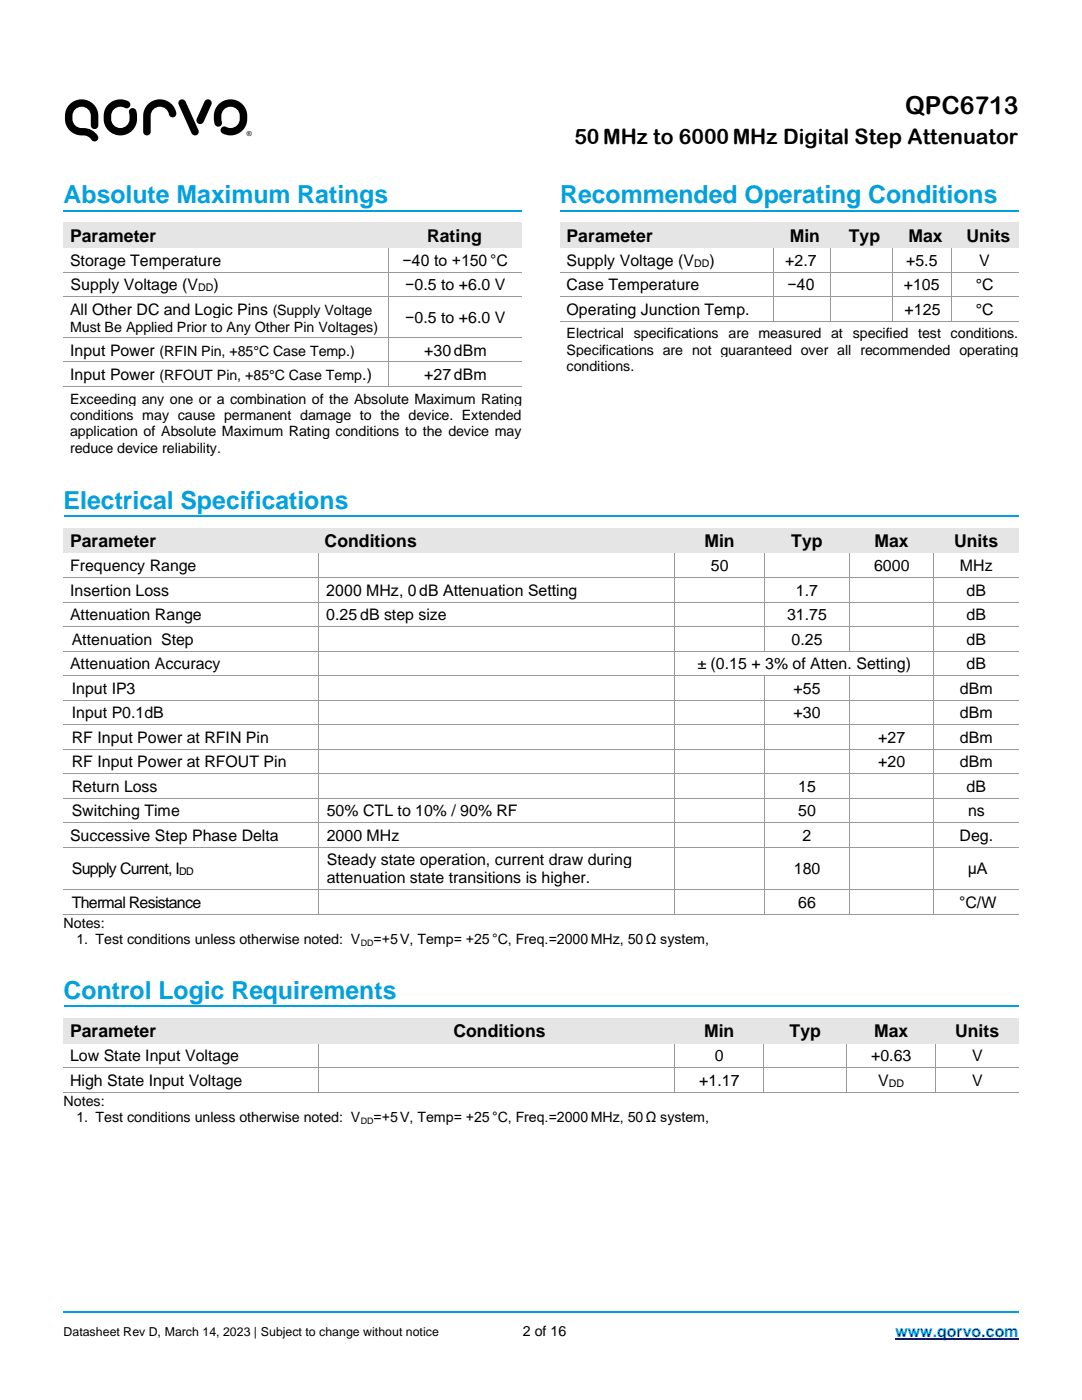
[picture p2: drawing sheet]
<svg xmlns="http://www.w3.org/2000/svg" width="216mm" height="279mm" viewBox="0 0 216 279" stroke-linecap="round" stroke-linejoin="round" font-family="sans-serif">
<defs><g id="words">
<text font-size="5" x="180.6" y="22.7">QPC6713</text>
<g font-size="5" fill="#00a1df">
<text x="12.7" y="40.5">Absolute Maximum Ratings</text>
<text x="111.8" y="40.5">Recommended Operating Conditions</text>
<text x="12.7" y="101.5">Electrical Specifications</text>
<text x="12.7" y="199.3">Control Logic Requirements</text>
</g>
<text font-size="4.2" x="114.6" y="28.8">50MHz to 6000MHz Digital Step Attenuator</text>
<g font-size="3.5">
<text x="14" y="48.3">Parameter</text>
<text x="85.2" y="48.3">Rating</text>
<text x="113.1" y="48.3">Parameter</text>
<text x="157.6" y="48.3">Min</text>
<text x="169.4" y="48.3">Typ</text>
<text x="181.3" y="48.3">Max</text>
<text x="192.8" y="48.3">Units</text>
<text x="14" y="109.2">Parameter</text>
<text x="64.8" y="109.2">Conditions</text>
<text x="140.6" y="109.2">Min</text>
<text x="157.9" y="109.2">Typ</text>
<text x="174.5" y="109.2">Max</text>
<text x="190.4" y="109.2">Units</text>
<text x="14" y="207">Parameter</text>
<text x="90.5" y="207">Conditions</text>
<text x="140.5" y="207">Min</text>
<text x="157.5" y="207">Typ</text>
<text x="174.4" y="207">Max</text>
<text x="190.6" y="207">Units</text>
</g>
<g font-size="3.2">
<text x="14" y="53.1">Storage Temperature</text>
<text x="80.3" y="53.1">−40 to +150 °C</text>
<text x="113.1" y="53.1">Supply Voltage (V</text>
<text x="141.5" y="53.1">)</text>
<text x="156.7" y="53.1">+2.7</text>
<text x="180.8" y="53.1">+5.5</text>
<text x="195.4" y="53.1">V</text>
<text x="14.1" y="57.9">Supply Voltage (V</text>
<text x="42.6" y="57.9">)</text>
<text x="80.9" y="57.9">−0.5 to +6.0 V</text>
<text x="113.1" y="57.9">Case Temperature</text>
<text x="157.2" y="57.9">−40</text>
<text x="180.3" y="57.9">+105</text>
<text x="194.7" y="57.9">°C</text>
<text x="14" y="62.8">All Other DC and Logic Pins (Supply Voltage</text>
<text x="80.9" y="64.4">−0.5 to +6.0 V</text>
<text x="113.1" y="62.8">Operating Junction Temp.</text>
<text x="180.5" y="62.8">+125</text>
<text x="194.7" y="62.8">°C</text>
<text x="14" y="71">Input Power (RFIN Pin, +85°C Case Temp.)</text>
<text x="84.6" y="71">+30 dBm</text>
<text x="14" y="75.8">Input Power (RFOUT Pin, +85°C Case Temp.)</text>
<text x="84.6" y="75.8">+27 dBm</text>
<text x="14" y="114">Frequency Range</text>
<text x="14" y="118.9">Insertion Loss</text>
<text x="65.1" y="118.9">2000 MHz, 0 dB Attenuation Setting</text>
<text x="141.8" y="114">50</text>
<text x="158.8" y="118.9">1.7</text>
<text x="174.4" y="114">6000</text>
<text x="191.6" y="114">MHz</text>
<text x="192.9" y="118.9">dB</text>
<text x="14" y="123.8">Attenuation Range</text>
<text x="65.1" y="123.8">0.25dB step size</text>
<text x="157" y="123.8">31.75</text>
<text x="192.9" y="123.8">dB</text>
<text x="14.3" y="128.7">Attenuation Step</text>
<text x="157.9" y="128.7">0.25</text>
<text x="192.9" y="128.7">dB</text>
<text x="14" y="133.6">Attenuation Accuracy</text>
<text x="139.2" y="133.6">± (0.15 + 3% of Atten. Setting)</text>
<text x="192.9" y="133.6">dB</text>
<text x="14.3" y="138.4">Input IP3</text>
<text x="14.3" y="143.3">Input P0.1dB</text>
<text x="158.4" y="138.4">+55</text>
<text x="158.4" y="143.3">+30</text>
<text x="191.6" y="138.4">dBm</text>
<text x="191.6" y="143.3">dBm</text>
<text x="14.3" y="148.2">RF Input Power at RFIN Pin</text>
<text x="175.3" y="148.2">+27</text>
<text x="191.6" y="148.2">dBm</text>
<text x="14.3" y="153.1">RF Input Power at RFOUT Pin</text>
<text x="175.3" y="153.1">+20</text>
<text x="191.6" y="153.1">dBm</text>
<text x="14.3" y="158">Return Loss</text>
<text x="159.3" y="158">15</text>
<text x="192.9" y="158">dB</text>
<text x="14" y="167.8">Successive Step Phase Delta</text>
<text x="14.3" y="162.9">Switching Time</text>
<text x="65.2" y="162.9">50% CTL to 10% / 90% RF</text>
<text x="65.2" y="167.8">2000 MHz</text>
<text x="159.3" y="162.9">50</text>
<text x="160.1" y="167.8">2</text>
<text x="191.5" y="167.8">Deg.</text>
<text x="193.2" y="162.9">ns</text>
<text x="65.2" y="172.7">Steady state operation, current draw during</text>
<text x="14.3" y="174.5">Supply Current, I</text>
<text x="65.2" y="176.3">attenuation state transitions is higher.</text>
<text x="158.4" y="174.5">180</text>
<text x="192.6" y="174.5">μA</text>
<text x="14.3" y="181.2">Thermal Resistance</text>
<text x="159.3" y="181.2">66</text>
<text x="190.8" y="181.2">°C/W</text>
<text x="14" y="211.8">Low State Input Voltage</text>
<text x="142.6" y="211.8">0</text>
<text x="173.8" y="211.8">+0.63</text>
<text x="194" y="211.8">V</text>
<text x="14" y="216.7">High State Input Voltage</text>
<text x="139.5" y="216.7">+1.17</text>
<text x="175.3" y="216.7">V</text>
<text x="194" y="216.7">V</text>
</g>
<text font-size="3.2" fill="#00f" x="178.7" y="266.8">www.qorvo.com</text>
<g font-size="2.8">
<text x="14" y="66.2">Must Be Applied Prior to Any Other Pin Voltages)</text>
<text x="113.1" y="67.5">Electrical specifications are measured at specified test conditions.</text>
<text x="113.1" y="70.8">Specifications are not guaranteed over all recommended operating</text>
<text x="113.1" y="74">conditions.</text>
<text x="14" y="80.6">Exceeding any one or a combination of the Absolute Maximum Rating</text>
<text x="14" y="83.8">conditions may cause permanent damage to the device. Extended</text>
<text x="14" y="87.1">application of Absolute Maximum Rating conditions to the device may</text>
<text x="14" y="90.3">reduce device reliability.</text>
<text x="12.7" y="185.2">Notes:</text>
<text x="15.2" y="188.5">1. Test conditions unless otherwise noted: V</text>
<text x="74.5" y="188.5">=+5 V, Temp= +25 °C, Freq.=2000 MHz, 50 Ω system,</text>
<text x="12.7" y="220.7">Notes:</text>
<text x="15.2" y="224">1. Test conditions unless otherwise noted: V</text>
<text x="74.5" y="224">=+5 V, Temp= +25 °C, Freq.=2000 MHz, 50 Ω system,</text>
<text x="104.3" y="266.7">2 of 16</text>
</g>
<text font-size="2.5" x="12.7" y="266.6">Datasheet Rev D, March 14, 2023 | Subject to change without notice</text>
<g font-size="2.1">
<text x="138.5" y="53.2">DD</text>
<text x="39.5" y="58.1">DD</text>
<text x="35.8" y="174.6">DD</text>
<text x="177.4" y="216.9">DD</text>
</g>
<g font-size="1.8">
<text x="72" y="188.8">DD</text>
<text x="72" y="224.3">DD</text>
</g>
<text font-size="1.4" x="49.3" y="27.2">®</text>
</g></defs>
<path d="M178.7 267.3h24.5" fill="none" stroke="#00f" stroke-width=".34"/>
<path d="M12.7 261.8h85.9" fill="none" stroke="#009ee1" stroke-width=".34"/>
<path d="M98.6 261.7h.3v.3h-.3z" fill-rule="evenodd" fill="#009ee1"/>
<path d="M98.9 261.8h19.8" fill="none" stroke="#009ee1" stroke-width=".34"/>
<path d="M118.7 261.7h.4v.3h-.4z" fill-rule="evenodd" fill="#009ee1"/>
<path d="M119.1 261.8h84.1" fill="none" stroke="#009ee1" stroke-width=".34"/>
<path d="M43.7 20.8a3.9 3.9 0 0 0-.7 4.2 .81 .81 0 0 0 1.1 0 .81 .81 0 0 0 .1-1.1 1.95 1.95 0 0 1 .5-2.1 1.95 1.95 0 0 1 2.2-.3 2.15 2.15 0 0 1 1 2.5 2.15 2.15 0 0 1-2.2 1.5h-.3a.8 .8 0 0 0-1.3 .2 .8 .8 0 0 0 .7 1.1 3.4 3.4 0 0 0 4.5-3.7 3.3 3.3 0 0 0-2-3 3.3 3.3 0 0 0-3.6 .7zM13.9 20.8a3.7 3.7 0 0 0-.8 3.9 3.7 3.7 0 0 0 3.2 2.3l.7 .1a2.11 2.11 0 0 1 1.4 1 .74 .74 0 0 0 1-.1 .74 .74 0 0 0 .1-.9 3.4 3.4 0 0 0-3.2-1.5 2.18 2.18 0 0 1-1.9-1.7 2.18 2.18 0 0 1 1-2.4 1.92 1.92 0 0 1 2.1 .2 1.92 1.92 0 0 1 .6 2.1v1a.77 .77 0 0 0 .8 1 .77 .77 0 0 0 .7-1v-.5a3.9 3.9 0 0 0-2-4.2 3.4 3.4 0 0 0-3.7 .7zM29.5 20.8a3.7 3.7 0 0 0-.9 3.1v2.2a.77 .77 0 0 0 .7 .9 .77 .77 0 0 0 .8-.9v-2.2a1.99 1.99 0 0 1 2.3-2.5 1.97 1.97 0 0 1 1.4 1.7 .75 .75 0 0 0 .9 .3 .75 .75 0 0 0 .5-.9 3.3 3.3 0 0 0-5.7-1.7zM41 20l-1.3 2.8a1.57 1.57 0 0 0-.3 1.7 .76 .76 0 0 0 1.2-.2l1.6-3.4a.75 .75 0 0 0-.3-.9 .75 .75 0 0 0-.9 0zM35.8 20.1l-.2 .5 .1 .3 2.5 5.7a.77 .77 0 0 0 1.1 .3 .77 .77 0 0 0 .2-1.2l-2.1-4.5a1.59 1.59 0 0 0-1.1-1.4zM21.7 20.8a3 3 0 0 1 4.3-.2 .8 .8 0 0 1-.4 .9 .8 .8 0 0 1-1-.1 1.91 1.91 0 0 0-2.4 2.4 1.88 1.88 0 0 0 2.2 1.7 1.88 1.88 0 0 0 1.4-2.4 1.21 1.21 0 0 1 .4-1.5 1.13 1.13 0 0 1 1.1 1.5 3.4 3.4 0 0 1-3.3 3.9 3.4 3.4 0 0 1-3.3-3.9 3.2 3.2 0 0 1 1-2.3z" fill-rule="evenodd" fill="#000"/>
<g fill="#fff">
<path d="M111.8 35.6h91.4v6.3h-91.4z" fill-rule="evenodd"/>
<path d="M111.8 35.9h91.4v5.7h-91.4z" fill-rule="evenodd"/>
<path d="M111.8 42.3h91.4v2.2h-91.4z" fill-rule="evenodd"/>
<path d="M111.8 42.3h91.4v2.2h-91.4z" fill-rule="evenodd"/>
</g>
<path d="M111.8 42.1h91.4" fill="none" stroke="#00a1df" stroke-width=".34"/>
<g fill="#e5e5e5">
<path d="M111.8 44.5h42.6v5h-42.6z" fill-rule="evenodd"/>
<path d="M111.8 45h42.6v4h-42.6z" fill-rule="evenodd"/>
<path d="M154.4 44.5h11.2v5h-11.2z" fill-rule="evenodd"/>
<path d="M154.4 45h11.2v4h-11.2z" fill-rule="evenodd"/>
<path d="M165.6 44.5h12.5v5h-12.5z" fill-rule="evenodd"/>
<path d="M165.6 45h12.5v4h-12.5z" fill-rule="evenodd"/>
<path d="M178.2 44.5h11.7v5h-11.7z" fill-rule="evenodd"/>
<path d="M178.2 45h11.7v4h-11.7z" fill-rule="evenodd"/>
<path d="M189.9 44.5h13.3v5h-13.3z" fill-rule="evenodd"/>
<path d="M189.9 45h13.3v4h-13.3z" fill-rule="evenodd"/>
</g>
<g fill="#fff">
<path d="M111.8 49.5h42.5v4.7h-42.5z" fill-rule="evenodd"/>
<path d="M111.8 49.5h42.5v4.7h-42.5z" fill-rule="evenodd"/>
<path d="M154.5 49.5h11.1v4.7h-11.1z" fill-rule="evenodd"/>
<path d="M154.5 49.5h11.1v4.7h-11.1z" fill-rule="evenodd"/>
<path d="M165.7 49.5h12.3v4.7h-12.3z" fill-rule="evenodd"/>
<path d="M165.7 49.5h12.3v4.7h-12.3z" fill-rule="evenodd"/>
<path d="M178.3 49.5h11.6v4.7h-11.6z" fill-rule="evenodd"/>
<path d="M178.3 49.5h11.6v4.7h-11.6z" fill-rule="evenodd"/>
<path d="M190 49.5h13.2v4.7h-13.2z" fill-rule="evenodd"/>
<path d="M190 49.5h13.2v4.7h-13.2z" fill-rule="evenodd"/>
</g>
<path d="M154.4 49.5v4.7M165.6 49.5v4.7M178.2 49.5v4.7M189.9 49.5v4.7" fill="none" stroke="#999" stroke-width=".2"/>
<g fill="#fff">
<path d="M111.8 54.4h42.5v4.7h-42.5z" fill-rule="evenodd"/>
<path d="M111.8 54.4h42.5v4.7h-42.5z" fill-rule="evenodd"/>
<path d="M154.5 54.4h11.1v4.7h-11.1z" fill-rule="evenodd"/>
<path d="M154.5 54.4h11.1v4.7h-11.1z" fill-rule="evenodd"/>
<path d="M165.7 54.4h12.3v4.7h-12.3z" fill-rule="evenodd"/>
<path d="M165.7 54.4h12.3v4.7h-12.3z" fill-rule="evenodd"/>
<path d="M178.3 54.4h11.6v4.7h-11.6z" fill-rule="evenodd"/>
<path d="M178.3 54.4h11.6v4.7h-11.6z" fill-rule="evenodd"/>
<path d="M190 54.4h13.2v4.7h-13.2z" fill-rule="evenodd"/>
<path d="M190 54.4h13.2v4.7h-13.2z" fill-rule="evenodd"/>
</g>
<path d="M111.8 54.3h42.5" fill="none" stroke="#999" stroke-width=".2"/>
<path d="M154.3 54.2h.2v.2h-.2z" fill-rule="evenodd" fill="#999"/>
<path d="M154.5 54.3h11.1" fill="none" stroke="#999" stroke-width=".2"/>
<path d="M165.6 54.2h.1v.2h-.1z" fill-rule="evenodd" fill="#999"/>
<path d="M165.7 54.3h12.4" fill="none" stroke="#999" stroke-width=".2"/>
<path d="M178.1 54.2h.2v.2h-.2z" fill-rule="evenodd" fill="#999"/>
<path d="M178.3 54.3h11.6" fill="none" stroke="#999" stroke-width=".2"/>
<path d="M189.9 54.2h.1v.2h-.1z" fill-rule="evenodd" fill="#999"/>
<path d="M154.4 54.4v4.7M165.6 54.4v4.7M178.2 54.4v4.7M189.9 54.4v4.7M190 54.3h13.2" fill="none" stroke="#999" stroke-width=".2"/>
<g fill="#fff">
<path d="M111.8 59.3h42.5v4.7h-42.5z" fill-rule="evenodd"/>
<path d="M111.8 59.3h42.5v4.7h-42.5z" fill-rule="evenodd"/>
<path d="M154.5 59.3h11.1v4.7h-11.1z" fill-rule="evenodd"/>
<path d="M154.5 59.3h11.1v4.7h-11.1z" fill-rule="evenodd"/>
<path d="M165.7 59.3h12.3v4.7h-12.3z" fill-rule="evenodd"/>
<path d="M165.7 59.3h12.3v4.7h-12.3z" fill-rule="evenodd"/>
<path d="M178.3 59.3h11.6v4.7h-11.6z" fill-rule="evenodd"/>
<path d="M178.3 59.3h11.6v4.7h-11.6z" fill-rule="evenodd"/>
<path d="M190 59.3h13.2v4.7h-13.2z" fill-rule="evenodd"/>
<path d="M190 59.3h13.2v4.7h-13.2z" fill-rule="evenodd"/>
</g>
<path d="M111.8 59.2h42.5" fill="none" stroke="#999" stroke-width=".2"/>
<path d="M154.3 59.1h.2v.2h-.2z" fill-rule="evenodd" fill="#999"/>
<path d="M154.5 59.2h11.1" fill="none" stroke="#999" stroke-width=".2"/>
<path d="M165.6 59.1h.1v.2h-.1z" fill-rule="evenodd" fill="#999"/>
<path d="M165.7 59.2h12.4" fill="none" stroke="#999" stroke-width=".2"/>
<path d="M178.1 59.1h.2v.2h-.2z" fill-rule="evenodd" fill="#999"/>
<path d="M178.3 59.2h11.6" fill="none" stroke="#999" stroke-width=".2"/>
<path d="M189.9 59.1h.1v.2h-.1z" fill-rule="evenodd" fill="#999"/>
<path d="M154.4 59.3v4.7M165.6 59.3v4.7M178.2 59.3v4.7M189.9 59.3v4.7M190 59.2h13.2" fill="none" stroke="#999" stroke-width=".2"/>
<g fill="#fff">
<path d="M111.8 64.2h91.4v10.4h-91.4z" fill-rule="evenodd"/>
<path d="M111.8 64.2h91.4v4h-91.4z" fill-rule="evenodd"/>
<path d="M111.8 68.2h91.4v3.2h-91.4z" fill-rule="evenodd"/>
<path d="M111.8 71.4h91.4v3.2h-91.4z" fill-rule="evenodd"/>
</g>
<path d="M111.8 64.1h42.5" fill="none" stroke="#999" stroke-width=".2"/>
<path d="M154.3 64h.2v.2h-.2z" fill-rule="evenodd" fill="#999"/>
<path d="M154.5 64.1h11.1" fill="none" stroke="#999" stroke-width=".2"/>
<path d="M165.6 64h.1v.2h-.1z" fill-rule="evenodd" fill="#999"/>
<path d="M165.7 64.1h12.4" fill="none" stroke="#999" stroke-width=".2"/>
<path d="M178.1 64h.2v.2h-.2z" fill-rule="evenodd" fill="#999"/>
<path d="M178.3 64.1h11.6" fill="none" stroke="#999" stroke-width=".2"/>
<path d="M189.9 64h.1v.2h-.1z" fill-rule="evenodd" fill="#999"/>
<path d="M190 64.1h13.2" fill="none" stroke="#999" stroke-width=".2"/>
<g fill="#fff">
<path d="M12.7 35.6h91.5v6.3h-91.5z" fill-rule="evenodd"/>
<path d="M12.7 35.9h91.5v5.7h-91.5z" fill-rule="evenodd"/>
<path d="M12.7 42.3h91.5v2.2h-91.5z" fill-rule="evenodd"/>
<path d="M12.7 42.3h91.5v2.2h-91.5z" fill-rule="evenodd"/>
</g>
<path d="M12.7 42.1h91.5" fill="none" stroke="#00a1df" stroke-width=".34"/>
<g fill="#e5e5e5">
<path d="M12.7 44.5h64.8v5h-64.8z" fill-rule="evenodd"/>
<path d="M12.7 45h64.8v4h-64.8z" fill-rule="evenodd"/>
<path d="M77.5 44.5h26.7v5h-26.7z" fill-rule="evenodd"/>
<path d="M77.5 45h26.7v4h-26.7z" fill-rule="evenodd"/>
</g>
<g fill="#fff">
<path d="M12.7 49.5h64.7v4.7h-64.7z" fill-rule="evenodd"/>
<path d="M12.7 49.5h64.7v4.7h-64.7z" fill-rule="evenodd"/>
<path d="M77.6 49.5h26.6v4.7h-26.6z" fill-rule="evenodd"/>
<path d="M77.6 49.5h26.6v4.7h-26.6z" fill-rule="evenodd"/>
</g>
<path d="M77.5 49.5v4.7" fill="none" stroke="#999" stroke-width=".2"/>
<g fill="#fff">
<path d="M12.7 54.4h64.7v4.7h-64.7z" fill-rule="evenodd"/>
<path d="M12.7 54.4h64.7v4.7h-64.7z" fill-rule="evenodd"/>
<path d="M77.6 54.4h26.6v4.7h-26.6z" fill-rule="evenodd"/>
<path d="M77.6 54.4h26.6v4.7h-26.6z" fill-rule="evenodd"/>
</g>
<path d="M12.7 54.3h64.7" fill="none" stroke="#999" stroke-width=".2"/>
<path d="M77.4 54.2h.2v.2h-.2z" fill-rule="evenodd" fill="#999"/>
<path d="M77.5 54.4v4.7M77.6 54.3h26.6" fill="none" stroke="#999" stroke-width=".2"/>
<g fill="#fff">
<path d="M12.7 59.3h64.7v8h-64.7z" fill-rule="evenodd"/>
<path d="M12.7 59.3h64.7v4.2h-64.7z" fill-rule="evenodd"/>
<path d="M12.7 63.5h64.7v3.8h-64.7z" fill-rule="evenodd"/>
<path d="M77.6 59.3h26.6v8h-26.6z" fill-rule="evenodd"/>
<path d="M77.6 60.9h26.6v4.7h-26.6z" fill-rule="evenodd"/>
</g>
<path d="M12.7 59.2h64.7" fill="none" stroke="#999" stroke-width=".2"/>
<path d="M77.4 59.1h.2v.2h-.2z" fill-rule="evenodd" fill="#999"/>
<path d="M77.5 59.3v8M77.6 59.2h26.6" fill="none" stroke="#999" stroke-width=".2"/>
<g fill="#fff">
<path d="M12.7 67.4h64.7v4.7h-64.7z" fill-rule="evenodd"/>
<path d="M12.7 67.4h64.7v4.7h-64.7z" fill-rule="evenodd"/>
<path d="M77.6 67.4h26.6v4.7h-26.6z" fill-rule="evenodd"/>
<path d="M77.6 67.4h26.6v4.7h-26.6z" fill-rule="evenodd"/>
</g>
<path d="M12.7 67.4h64.7" fill="none" stroke="#999" stroke-width=".2"/>
<path d="M77.4 67.3h.2v.1h-.2z" fill-rule="evenodd" fill="#999"/>
<path d="M77.5 67.4v4.7M77.6 67.4h26.6" fill="none" stroke="#999" stroke-width=".2"/>
<g fill="#fff">
<path d="M12.7 72.3h64.7v4.8h-64.7z" fill-rule="evenodd"/>
<path d="M12.7 72.3h64.7v4.8h-64.7z" fill-rule="evenodd"/>
<path d="M77.6 72.3h26.6v4.8h-26.6z" fill-rule="evenodd"/>
<path d="M77.6 72.3h26.6v4.8h-26.6z" fill-rule="evenodd"/>
</g>
<path d="M12.7 72.2h64.7" fill="none" stroke="#999" stroke-width=".2"/>
<path d="M77.4 72.1h.2v.2h-.2z" fill-rule="evenodd" fill="#999"/>
<path d="M77.5 72.3v4.8M77.6 72.2h26.6" fill="none" stroke="#999" stroke-width=".2"/>
<g fill="#fff">
<path d="M12.7 77.2h91.5v13.7h-91.5z" fill-rule="evenodd"/>
<path d="M12.7 77.2h91.5v4h-91.5z" fill-rule="evenodd"/>
<path d="M12.7 81.2h91.5v3.2h-91.5z" fill-rule="evenodd"/>
<path d="M12.7 84.4h91.5v3.2h-91.5z" fill-rule="evenodd"/>
<path d="M12.7 87.6h91.5v3.3h-91.5z" fill-rule="evenodd"/>
</g>
<path d="M12.7 77.1h64.7" fill="none" stroke="#999" stroke-width=".2"/>
<path d="M77.4 77.1h.2v.1h-.2z" fill-rule="evenodd" fill="#999"/>
<path d="M77.6 77.1h26.6" fill="none" stroke="#999" stroke-width=".2"/>
<g fill="#fff">
<path d="M12.7 96.5h190.5v6.4h-190.5z" fill-rule="evenodd"/>
<path d="M12.7 96.9h190.5v5.6h-190.5z" fill-rule="evenodd"/>
<path d="M12.7 103.2h190.5v2.2h-190.5z" fill-rule="evenodd"/>
<path d="M12.7 103.2h190.5v2.2h-190.5z" fill-rule="evenodd"/>
</g>
<path d="M12.7 103.1h190.5" fill="none" stroke="#00a1df" stroke-width=".34"/>
<g fill="#e5e5e5">
<path d="M12.7 105.4h50.8v5.1h-50.8z" fill-rule="evenodd"/>
<path d="M12.7 105.9h50.8v4.1h-50.8z" fill-rule="evenodd"/>
<path d="M63.5 105.4h71.1v5.1h-71.1z" fill-rule="evenodd"/>
<path d="M63.5 105.9h71.1v4.1h-71.1z" fill-rule="evenodd"/>
<path d="M134.6 105.4h18v5.1h-18z" fill-rule="evenodd"/>
<path d="M134.6 105.9h18v4.1h-18z" fill-rule="evenodd"/>
<path d="M152.6 105.4h16.9v5.1h-16.9z" fill-rule="evenodd"/>
<path d="M152.6 105.9h16.9v4.1h-16.9z" fill-rule="evenodd"/>
<path d="M169.5 105.4h16.8v5.1h-16.8z" fill-rule="evenodd"/>
<path d="M169.5 105.9h16.8v4.1h-16.8z" fill-rule="evenodd"/>
<path d="M186.3 105.4h16.9v5.1h-16.9z" fill-rule="evenodd"/>
<path d="M186.3 105.9h16.9v4.1h-16.9z" fill-rule="evenodd"/>
</g>
<g fill="#fff">
<path d="M12.7 110.5h50.7v4.7h-50.7z" fill-rule="evenodd"/>
<path d="M12.7 110.5h50.7v4.7h-50.7z" fill-rule="evenodd"/>
<path d="M63.6 110.5h71v4.7h-71z" fill-rule="evenodd"/>
<path d="M63.6 110.5h71v4.7h-71z" fill-rule="evenodd"/>
<path d="M134.7 110.5h17.8v4.7h-17.8z" fill-rule="evenodd"/>
<path d="M134.7 110.5h17.8v4.7h-17.8z" fill-rule="evenodd"/>
<path d="M152.7 110.5h16.7v4.7h-16.7z" fill-rule="evenodd"/>
<path d="M152.7 110.5h16.7v4.7h-16.7z" fill-rule="evenodd"/>
<path d="M169.6 110.5h16.7v4.7h-16.7z" fill-rule="evenodd"/>
<path d="M169.6 110.5h16.7v4.7h-16.7z" fill-rule="evenodd"/>
<path d="M186.4 110.5h16.8v4.7h-16.8z" fill-rule="evenodd"/>
<path d="M186.4 110.5h16.8v4.7h-16.8z" fill-rule="evenodd"/>
</g>
<path d="M63.5 110.5v4.7M134.6 110.5v4.7M152.6 110.5v4.7M169.5 110.5v4.7M186.3 110.5v4.7" fill="none" stroke="#999" stroke-width=".2"/>
<g fill="#fff">
<path d="M12.7 115.4h50.7v4.7h-50.7z" fill-rule="evenodd"/>
<path d="M12.7 115.4h50.7v4.7h-50.7z" fill-rule="evenodd"/>
<path d="M63.6 115.4h71v4.7h-71z" fill-rule="evenodd"/>
<path d="M63.6 115.4h71v4.7h-71z" fill-rule="evenodd"/>
<path d="M134.7 115.4h17.8v4.7h-17.8z" fill-rule="evenodd"/>
<path d="M134.7 115.4h17.8v4.7h-17.8z" fill-rule="evenodd"/>
<path d="M152.7 115.4h16.7v4.7h-16.7z" fill-rule="evenodd"/>
<path d="M152.7 115.4h16.7v4.7h-16.7z" fill-rule="evenodd"/>
<path d="M169.6 115.4h16.7v4.7h-16.7z" fill-rule="evenodd"/>
<path d="M169.6 115.4h16.7v4.7h-16.7z" fill-rule="evenodd"/>
<path d="M186.4 115.4h16.8v4.7h-16.8z" fill-rule="evenodd"/>
<path d="M186.4 115.4h16.8v4.7h-16.8z" fill-rule="evenodd"/>
</g>
<path d="M12.7 115.3h50.7" fill="none" stroke="#999" stroke-width=".2"/>
<path d="M63.4 115.2h.2v.2h-.2z" fill-rule="evenodd" fill="#999"/>
<path d="M63.6 115.3h71" fill="none" stroke="#999" stroke-width=".2"/>
<path d="M134.6 115.2h.1v.2h-.1z" fill-rule="evenodd" fill="#999"/>
<path d="M134.7 115.3h17.8" fill="none" stroke="#999" stroke-width=".2"/>
<path d="M152.5 115.2h.2v.2h-.2z" fill-rule="evenodd" fill="#999"/>
<path d="M152.7 115.3h16.7" fill="none" stroke="#999" stroke-width=".2"/>
<path d="M169.4 115.2h.2v.2h-.2z" fill-rule="evenodd" fill="#999"/>
<path d="M169.6 115.3h16.7" fill="none" stroke="#999" stroke-width=".2"/>
<path d="M186.3 115.2h.1v.2h-.1z" fill-rule="evenodd" fill="#999"/>
<path d="M63.5 115.4v4.7M134.6 115.4v4.7M152.6 115.4v4.7M169.5 115.4v4.7M186.3 115.4v4.7M186.4 115.3h16.8" fill="none" stroke="#999" stroke-width=".2"/>
<g fill="#fff">
<path d="M12.7 120.3h50.7v4.7h-50.7z" fill-rule="evenodd"/>
<path d="M12.7 120.3h50.7v4.7h-50.7z" fill-rule="evenodd"/>
<path d="M63.6 120.3h71v4.7h-71z" fill-rule="evenodd"/>
<path d="M63.6 120.3h71v4.7h-71z" fill-rule="evenodd"/>
<path d="M134.7 120.3h17.8v4.7h-17.8z" fill-rule="evenodd"/>
<path d="M134.7 120.3h17.8v4.7h-17.8z" fill-rule="evenodd"/>
<path d="M152.7 120.3h16.7v4.7h-16.7z" fill-rule="evenodd"/>
<path d="M152.7 120.3h16.7v4.7h-16.7z" fill-rule="evenodd"/>
<path d="M169.6 120.3h16.7v4.7h-16.7z" fill-rule="evenodd"/>
<path d="M169.6 120.3h16.7v4.7h-16.7z" fill-rule="evenodd"/>
<path d="M186.4 120.3h16.8v4.7h-16.8z" fill-rule="evenodd"/>
<path d="M186.4 120.3h16.8v4.7h-16.8z" fill-rule="evenodd"/>
</g>
<path d="M12.7 120.2h50.7" fill="none" stroke="#999" stroke-width=".2"/>
<path d="M63.4 120.1h.2v.2h-.2z" fill-rule="evenodd" fill="#999"/>
<path d="M63.6 120.2h71" fill="none" stroke="#999" stroke-width=".2"/>
<path d="M134.6 120.1h.1v.2h-.1z" fill-rule="evenodd" fill="#999"/>
<path d="M134.7 120.2h17.8" fill="none" stroke="#999" stroke-width=".2"/>
<path d="M152.5 120.1h.2v.2h-.2z" fill-rule="evenodd" fill="#999"/>
<path d="M152.7 120.2h16.7" fill="none" stroke="#999" stroke-width=".2"/>
<path d="M169.4 120.1h.2v.2h-.2z" fill-rule="evenodd" fill="#999"/>
<path d="M169.6 120.2h16.7" fill="none" stroke="#999" stroke-width=".2"/>
<path d="M186.3 120.1h.1v.2h-.1z" fill-rule="evenodd" fill="#999"/>
<path d="M63.5 120.3v4.7M134.6 120.3v4.7M152.6 120.3v4.7M169.5 120.3v4.7M186.3 120.3v4.7M186.4 120.2h16.8" fill="none" stroke="#999" stroke-width=".2"/>
<g fill="#fff">
<path d="M12.7 125.2h50.7v4.7h-50.7z" fill-rule="evenodd"/>
<path d="M12.7 125.2h50.7v4.7h-50.7z" fill-rule="evenodd"/>
<path d="M63.6 125.2h71v4.7h-71z" fill-rule="evenodd"/>
<path d="M63.6 125.2h71v4.7h-71z" fill-rule="evenodd"/>
<path d="M134.7 125.2h17.8v4.7h-17.8z" fill-rule="evenodd"/>
<path d="M134.7 125.2h17.8v4.7h-17.8z" fill-rule="evenodd"/>
<path d="M152.7 125.2h16.7v4.7h-16.7z" fill-rule="evenodd"/>
<path d="M152.7 125.2h16.7v4.7h-16.7z" fill-rule="evenodd"/>
<path d="M169.6 125.2h16.7v4.7h-16.7z" fill-rule="evenodd"/>
<path d="M169.6 125.2h16.7v4.7h-16.7z" fill-rule="evenodd"/>
<path d="M186.4 125.2h16.8v4.7h-16.8z" fill-rule="evenodd"/>
<path d="M186.4 125.2h16.8v4.7h-16.8z" fill-rule="evenodd"/>
</g>
<path d="M12.7 125.1h50.7" fill="none" stroke="#999" stroke-width=".2"/>
<path d="M63.4 125h.2v.2h-.2z" fill-rule="evenodd" fill="#999"/>
<path d="M63.6 125.1h71" fill="none" stroke="#999" stroke-width=".2"/>
<path d="M134.6 125h.1v.2h-.1z" fill-rule="evenodd" fill="#999"/>
<path d="M134.7 125.1h17.8" fill="none" stroke="#999" stroke-width=".2"/>
<path d="M152.5 125h.2v.2h-.2z" fill-rule="evenodd" fill="#999"/>
<path d="M152.7 125.1h16.7" fill="none" stroke="#999" stroke-width=".2"/>
<path d="M169.4 125h.2v.2h-.2z" fill-rule="evenodd" fill="#999"/>
<path d="M169.6 125.1h16.7" fill="none" stroke="#999" stroke-width=".2"/>
<path d="M186.3 125h.1v.2h-.1z" fill-rule="evenodd" fill="#999"/>
<path d="M63.5 125.2v4.7M134.6 125.2v4.7M152.6 125.2v4.7M169.5 125.2v4.7M186.3 125.2v4.7M186.4 125.1h16.8" fill="none" stroke="#999" stroke-width=".2"/>
<g fill="#fff">
<path d="M12.7 130.1h50.7v4.7h-50.7z" fill-rule="evenodd"/>
<path d="M12.7 130.1h50.7v4.7h-50.7z" fill-rule="evenodd"/>
<path d="M63.6 130.1h71v4.7h-71z" fill-rule="evenodd"/>
<path d="M63.6 130.1h71v4.7h-71z" fill-rule="evenodd"/>
<path d="M134.7 130.1h51.6v4.7h-51.6z" fill-rule="evenodd"/>
<path d="M134.7 130.1h51.6v4.7h-51.6z" fill-rule="evenodd"/>
<path d="M186.4 130.1h16.8v4.7h-16.8z" fill-rule="evenodd"/>
<path d="M186.4 130.1h16.8v4.7h-16.8z" fill-rule="evenodd"/>
</g>
<path d="M12.7 129.9h50.7" fill="none" stroke="#999" stroke-width=".2"/>
<path d="M63.4 129.9h.2v.1h-.2z" fill-rule="evenodd" fill="#999"/>
<path d="M63.6 129.9h71" fill="none" stroke="#999" stroke-width=".2"/>
<path d="M134.6 129.9h.1v.1h-.1z" fill-rule="evenodd" fill="#999"/>
<path d="M134.7 129.9h17.8" fill="none" stroke="#999" stroke-width=".2"/>
<path d="M152.5 129.9h.2v.1h-.2z" fill-rule="evenodd" fill="#999"/>
<path d="M152.7 129.9h16.7" fill="none" stroke="#999" stroke-width=".2"/>
<path d="M169.4 129.9h.2v.1h-.2z" fill-rule="evenodd" fill="#999"/>
<path d="M169.6 129.9h16.7" fill="none" stroke="#999" stroke-width=".2"/>
<path d="M186.3 129.9h.1v.1h-.1z" fill-rule="evenodd" fill="#999"/>
<path d="M63.5 130v4.8M134.6 130v4.8M186.3 130v4.8M186.4 129.9h16.8" fill="none" stroke="#999" stroke-width=".2"/>
<g fill="#fff">
<path d="M12.7 134.9h50.7v4.7h-50.7z" fill-rule="evenodd"/>
<path d="M12.7 134.9h50.7v4.7h-50.7z" fill-rule="evenodd"/>
<path d="M63.6 134.9h71v4.7h-71z" fill-rule="evenodd"/>
<path d="M63.6 134.9h71v4.7h-71z" fill-rule="evenodd"/>
<path d="M134.7 134.9h17.8v4.7h-17.8z" fill-rule="evenodd"/>
<path d="M134.7 134.9h17.8v4.7h-17.8z" fill-rule="evenodd"/>
<path d="M152.7 134.9h16.7v4.7h-16.7z" fill-rule="evenodd"/>
<path d="M152.7 134.9h16.7v4.7h-16.7z" fill-rule="evenodd"/>
<path d="M169.6 134.9h16.7v4.7h-16.7z" fill-rule="evenodd"/>
<path d="M169.6 134.9h16.7v4.7h-16.7z" fill-rule="evenodd"/>
<path d="M186.4 134.9h16.8v4.7h-16.8z" fill-rule="evenodd"/>
<path d="M186.4 134.9h16.8v4.7h-16.8z" fill-rule="evenodd"/>
</g>
<path d="M12.7 134.8h50.7" fill="none" stroke="#999" stroke-width=".2"/>
<path d="M63.4 134.8h.2v.1h-.2z" fill-rule="evenodd" fill="#999"/>
<path d="M63.6 134.8h71" fill="none" stroke="#999" stroke-width=".2"/>
<path d="M134.6 134.8h.1v.1h-.1z" fill-rule="evenodd" fill="#999"/>
<path d="M134.7 134.8h17.8" fill="none" stroke="#999" stroke-width=".2"/>
<path d="M152.5 134.8h.2v.1h-.2z" fill-rule="evenodd" fill="#999"/>
<path d="M152.7 134.8h16.7" fill="none" stroke="#999" stroke-width=".2"/>
<path d="M169.4 134.8h.2v.1h-.2z" fill-rule="evenodd" fill="#999"/>
<path d="M169.6 134.8h16.7" fill="none" stroke="#999" stroke-width=".2"/>
<path d="M186.3 134.8h.1v.1h-.1z" fill-rule="evenodd" fill="#999"/>
<path d="M63.5 134.9v4.7M134.6 134.9v4.7M152.6 134.9v4.7M169.5 134.9v4.7M186.3 134.9v4.7M186.4 134.8h16.8" fill="none" stroke="#999" stroke-width=".2"/>
<g fill="#fff">
<path d="M12.7 139.8h50.7v4.7h-50.7z" fill-rule="evenodd"/>
<path d="M12.7 139.8h50.7v4.7h-50.7z" fill-rule="evenodd"/>
<path d="M63.6 139.8h71v4.7h-71z" fill-rule="evenodd"/>
<path d="M63.6 139.8h71v4.7h-71z" fill-rule="evenodd"/>
<path d="M134.7 139.8h17.8v4.7h-17.8z" fill-rule="evenodd"/>
<path d="M134.7 139.8h17.8v4.7h-17.8z" fill-rule="evenodd"/>
<path d="M152.7 139.8h16.7v4.7h-16.7z" fill-rule="evenodd"/>
<path d="M152.7 139.8h16.7v4.7h-16.7z" fill-rule="evenodd"/>
<path d="M169.6 139.8h16.7v4.7h-16.7z" fill-rule="evenodd"/>
<path d="M169.6 139.8h16.7v4.7h-16.7z" fill-rule="evenodd"/>
<path d="M186.4 139.8h16.8v4.7h-16.8z" fill-rule="evenodd"/>
<path d="M186.4 139.8h16.8v4.7h-16.8z" fill-rule="evenodd"/>
</g>
<path d="M12.7 139.7h50.7" fill="none" stroke="#999" stroke-width=".2"/>
<path d="M63.4 139.6h.2v.2h-.2z" fill-rule="evenodd" fill="#999"/>
<path d="M63.6 139.7h71" fill="none" stroke="#999" stroke-width=".2"/>
<path d="M134.6 139.6h.1v.2h-.1z" fill-rule="evenodd" fill="#999"/>
<path d="M134.7 139.7h17.8" fill="none" stroke="#999" stroke-width=".2"/>
<path d="M152.5 139.6h.2v.2h-.2z" fill-rule="evenodd" fill="#999"/>
<path d="M152.7 139.7h16.7" fill="none" stroke="#999" stroke-width=".2"/>
<path d="M169.4 139.6h.2v.2h-.2z" fill-rule="evenodd" fill="#999"/>
<path d="M169.6 139.7h16.7" fill="none" stroke="#999" stroke-width=".2"/>
<path d="M186.3 139.6h.1v.2h-.1z" fill-rule="evenodd" fill="#999"/>
<path d="M63.5 139.8v4.7M134.6 139.8v4.7M152.6 139.8v4.7M169.5 139.8v4.7M186.3 139.8v4.7M186.4 139.7h16.8" fill="none" stroke="#999" stroke-width=".2"/>
<g fill="#fff">
<path d="M12.7 144.7h50.7v4.7h-50.7z" fill-rule="evenodd"/>
<path d="M12.7 144.7h50.7v4.7h-50.7z" fill-rule="evenodd"/>
<path d="M63.6 144.7h71v4.7h-71z" fill-rule="evenodd"/>
<path d="M63.6 144.7h71v4.7h-71z" fill-rule="evenodd"/>
<path d="M134.7 144.7h17.8v4.7h-17.8z" fill-rule="evenodd"/>
<path d="M134.7 144.7h17.8v4.7h-17.8z" fill-rule="evenodd"/>
<path d="M152.7 144.7h16.7v4.7h-16.7z" fill-rule="evenodd"/>
<path d="M152.7 144.7h16.7v4.7h-16.7z" fill-rule="evenodd"/>
<path d="M169.6 144.7h16.7v4.7h-16.7z" fill-rule="evenodd"/>
<path d="M169.6 144.7h16.7v4.7h-16.7z" fill-rule="evenodd"/>
<path d="M186.4 144.7h16.8v4.7h-16.8z" fill-rule="evenodd"/>
<path d="M186.4 144.7h16.8v4.7h-16.8z" fill-rule="evenodd"/>
</g>
<path d="M12.7 144.6h50.7" fill="none" stroke="#999" stroke-width=".2"/>
<path d="M63.4 144.5h.2v.2h-.2z" fill-rule="evenodd" fill="#999"/>
<path d="M63.6 144.6h71" fill="none" stroke="#999" stroke-width=".2"/>
<path d="M134.6 144.5h.1v.2h-.1z" fill-rule="evenodd" fill="#999"/>
<path d="M134.7 144.6h17.8" fill="none" stroke="#999" stroke-width=".2"/>
<path d="M152.5 144.5h.2v.2h-.2z" fill-rule="evenodd" fill="#999"/>
<path d="M152.7 144.6h16.7" fill="none" stroke="#999" stroke-width=".2"/>
<path d="M169.4 144.5h.2v.2h-.2z" fill-rule="evenodd" fill="#999"/>
<path d="M169.6 144.6h16.7" fill="none" stroke="#999" stroke-width=".2"/>
<path d="M186.3 144.5h.1v.2h-.1z" fill-rule="evenodd" fill="#999"/>
<path d="M63.5 144.7v4.7M134.6 144.7v4.7M152.6 144.7v4.7M169.5 144.7v4.7M186.3 144.7v4.7M186.4 144.6h16.8" fill="none" stroke="#999" stroke-width=".2"/>
<g fill="#fff">
<path d="M12.7 149.6h50.7v4.7h-50.7z" fill-rule="evenodd"/>
<path d="M12.7 149.6h50.7v4.7h-50.7z" fill-rule="evenodd"/>
<path d="M63.6 149.6h71v4.7h-71z" fill-rule="evenodd"/>
<path d="M63.6 149.6h71v4.7h-71z" fill-rule="evenodd"/>
<path d="M134.7 149.6h17.8v4.7h-17.8z" fill-rule="evenodd"/>
<path d="M134.7 149.6h17.8v4.7h-17.8z" fill-rule="evenodd"/>
<path d="M152.7 149.6h16.7v4.7h-16.7z" fill-rule="evenodd"/>
<path d="M152.7 149.6h16.7v4.7h-16.7z" fill-rule="evenodd"/>
<path d="M169.6 149.6h16.7v4.7h-16.7z" fill-rule="evenodd"/>
<path d="M169.6 149.6h16.7v4.7h-16.7z" fill-rule="evenodd"/>
<path d="M186.4 149.6h16.8v4.7h-16.8z" fill-rule="evenodd"/>
<path d="M186.4 149.6h16.8v4.7h-16.8z" fill-rule="evenodd"/>
</g>
<path d="M12.7 149.5h50.7" fill="none" stroke="#999" stroke-width=".2"/>
<path d="M63.4 149.4h.2v.2h-.2z" fill-rule="evenodd" fill="#999"/>
<path d="M63.6 149.5h71" fill="none" stroke="#999" stroke-width=".2"/>
<path d="M134.6 149.4h.1v.2h-.1z" fill-rule="evenodd" fill="#999"/>
<path d="M134.7 149.5h17.8" fill="none" stroke="#999" stroke-width=".2"/>
<path d="M152.5 149.4h.2v.2h-.2z" fill-rule="evenodd" fill="#999"/>
<path d="M152.7 149.5h16.7" fill="none" stroke="#999" stroke-width=".2"/>
<path d="M169.4 149.4h.2v.2h-.2z" fill-rule="evenodd" fill="#999"/>
<path d="M169.6 149.5h16.7" fill="none" stroke="#999" stroke-width=".2"/>
<path d="M186.3 149.4h.1v.2h-.1z" fill-rule="evenodd" fill="#999"/>
<path d="M63.5 149.6v4.7M134.6 149.6v4.7M152.6 149.6v4.7M169.5 149.6v4.7M186.3 149.6v4.7M186.4 149.5h16.8" fill="none" stroke="#999" stroke-width=".2"/>
<g fill="#fff">
<path d="M12.7 154.5h50.7v4.7h-50.7z" fill-rule="evenodd"/>
<path d="M12.7 154.5h50.7v4.7h-50.7z" fill-rule="evenodd"/>
<path d="M63.6 154.5h71v4.7h-71z" fill-rule="evenodd"/>
<path d="M63.6 154.5h71v4.7h-71z" fill-rule="evenodd"/>
<path d="M134.7 154.5h17.8v4.7h-17.8z" fill-rule="evenodd"/>
<path d="M134.7 154.5h17.8v4.7h-17.8z" fill-rule="evenodd"/>
<path d="M152.7 154.5h16.7v4.7h-16.7z" fill-rule="evenodd"/>
<path d="M152.7 154.5h16.7v4.7h-16.7z" fill-rule="evenodd"/>
<path d="M169.6 154.5h16.7v4.7h-16.7z" fill-rule="evenodd"/>
<path d="M169.6 154.5h16.7v4.7h-16.7z" fill-rule="evenodd"/>
<path d="M186.4 154.5h16.8v4.7h-16.8z" fill-rule="evenodd"/>
<path d="M186.4 154.5h16.8v4.7h-16.8z" fill-rule="evenodd"/>
</g>
<path d="M12.7 154.4h50.7" fill="none" stroke="#999" stroke-width=".2"/>
<path d="M63.4 154.3h.2v.2h-.2z" fill-rule="evenodd" fill="#999"/>
<path d="M63.6 154.4h71" fill="none" stroke="#999" stroke-width=".2"/>
<path d="M134.6 154.3h.1v.2h-.1z" fill-rule="evenodd" fill="#999"/>
<path d="M134.7 154.4h17.8" fill="none" stroke="#999" stroke-width=".2"/>
<path d="M152.5 154.3h.2v.2h-.2z" fill-rule="evenodd" fill="#999"/>
<path d="M152.7 154.4h16.7" fill="none" stroke="#999" stroke-width=".2"/>
<path d="M169.4 154.3h.2v.2h-.2z" fill-rule="evenodd" fill="#999"/>
<path d="M169.6 154.4h16.7" fill="none" stroke="#999" stroke-width=".2"/>
<path d="M186.3 154.3h.1v.2h-.1z" fill-rule="evenodd" fill="#999"/>
<path d="M63.5 154.5v4.7M134.6 154.5v4.7M152.6 154.5v4.7M169.5 154.5v4.7M186.3 154.5v4.7M186.4 154.4h16.8" fill="none" stroke="#999" stroke-width=".2"/>
<g fill="#fff">
<path d="M12.7 159.4h50.7v4.7h-50.7z" fill-rule="evenodd"/>
<path d="M12.7 159.4h50.7v4.7h-50.7z" fill-rule="evenodd"/>
<path d="M63.6 159.4h71v4.7h-71z" fill-rule="evenodd"/>
<path d="M63.6 159.4h71v4.7h-71z" fill-rule="evenodd"/>
<path d="M134.7 159.4h17.8v4.7h-17.8z" fill-rule="evenodd"/>
<path d="M134.7 159.4h17.8v4.7h-17.8z" fill-rule="evenodd"/>
<path d="M152.7 159.4h16.7v4.7h-16.7z" fill-rule="evenodd"/>
<path d="M152.7 159.4h16.7v4.7h-16.7z" fill-rule="evenodd"/>
<path d="M169.6 159.4h16.7v4.7h-16.7z" fill-rule="evenodd"/>
<path d="M169.6 159.4h16.7v4.7h-16.7z" fill-rule="evenodd"/>
<path d="M186.4 159.4h16.8v4.7h-16.8z" fill-rule="evenodd"/>
<path d="M186.4 159.4h16.8v4.7h-16.8z" fill-rule="evenodd"/>
</g>
<path d="M12.7 159.3h50.7" fill="none" stroke="#999" stroke-width=".2"/>
<path d="M63.4 159.2h.2v.2h-.2z" fill-rule="evenodd" fill="#999"/>
<path d="M63.6 159.3h71" fill="none" stroke="#999" stroke-width=".2"/>
<path d="M134.6 159.2h.1v.2h-.1z" fill-rule="evenodd" fill="#999"/>
<path d="M134.7 159.3h17.8" fill="none" stroke="#999" stroke-width=".2"/>
<path d="M152.5 159.2h.2v.2h-.2z" fill-rule="evenodd" fill="#999"/>
<path d="M152.7 159.3h16.7" fill="none" stroke="#999" stroke-width=".2"/>
<path d="M169.4 159.2h.2v.2h-.2z" fill-rule="evenodd" fill="#999"/>
<path d="M169.6 159.3h16.7" fill="none" stroke="#999" stroke-width=".2"/>
<path d="M186.3 159.2h.1v.2h-.1z" fill-rule="evenodd" fill="#999"/>
<path d="M63.5 159.4v4.7M134.6 159.4v4.7M152.6 159.4v4.7M169.5 159.4v4.7M186.3 159.4v4.7M186.4 159.3h16.8" fill="none" stroke="#999" stroke-width=".2"/>
<g fill="#fff">
<path d="M12.7 164.3h50.7v4.7h-50.7z" fill-rule="evenodd"/>
<path d="M12.7 164.3h50.7v4.7h-50.7z" fill-rule="evenodd"/>
<path d="M63.6 164.3h71v4.7h-71z" fill-rule="evenodd"/>
<path d="M63.6 164.3h71v4.7h-71z" fill-rule="evenodd"/>
<path d="M134.7 164.3h17.8v4.7h-17.8z" fill-rule="evenodd"/>
<path d="M134.7 164.3h17.8v4.7h-17.8z" fill-rule="evenodd"/>
<path d="M152.7 164.3h16.7v4.7h-16.7z" fill-rule="evenodd"/>
<path d="M152.7 164.3h16.7v4.7h-16.7z" fill-rule="evenodd"/>
<path d="M169.6 164.3h16.7v4.7h-16.7z" fill-rule="evenodd"/>
<path d="M169.6 164.3h16.7v4.7h-16.7z" fill-rule="evenodd"/>
<path d="M186.4 164.3h16.8v4.7h-16.8z" fill-rule="evenodd"/>
<path d="M186.4 164.3h16.8v4.7h-16.8z" fill-rule="evenodd"/>
</g>
<path d="M12.7 164.2h50.7" fill="none" stroke="#999" stroke-width=".2"/>
<path d="M63.4 164.1h.2v.1h-.2z" fill-rule="evenodd" fill="#999"/>
<path d="M63.6 164.2h71" fill="none" stroke="#999" stroke-width=".2"/>
<path d="M134.6 164.1h.1v.1h-.1z" fill-rule="evenodd" fill="#999"/>
<path d="M134.7 164.2h17.8" fill="none" stroke="#999" stroke-width=".2"/>
<path d="M152.5 164.1h.2v.1h-.2z" fill-rule="evenodd" fill="#999"/>
<path d="M152.7 164.2h16.7" fill="none" stroke="#999" stroke-width=".2"/>
<path d="M169.4 164.1h.2v.1h-.2z" fill-rule="evenodd" fill="#999"/>
<path d="M169.6 164.2h16.7" fill="none" stroke="#999" stroke-width=".2"/>
<path d="M186.3 164.1h.1v.1h-.1z" fill-rule="evenodd" fill="#999"/>
<path d="M63.5 164.2v4.8M134.6 164.2v4.8M152.6 164.2v4.8M169.5 164.2v4.8M186.3 164.2v4.8M186.4 164.2h16.8" fill="none" stroke="#999" stroke-width=".2"/>
<g fill="#fff">
<path d="M12.7 169.1h50.7v8.4h-50.7z" fill-rule="evenodd"/>
<path d="M12.7 171h50.7v4.7h-50.7z" fill-rule="evenodd"/>
<path d="M63.6 169.1h71v8.4h-71z" fill-rule="evenodd"/>
<path d="M63.6 169.1h71v4.2h-71z" fill-rule="evenodd"/>
<path d="M63.6 173.3h71v4.2h-71z" fill-rule="evenodd"/>
<path d="M134.7 169.1h17.8v8.4h-17.8z" fill-rule="evenodd"/>
<path d="M134.7 171h17.8v4.7h-17.8z" fill-rule="evenodd"/>
<path d="M152.7 169.1h16.7v8.4h-16.7z" fill-rule="evenodd"/>
<path d="M152.7 171h16.7v4.7h-16.7z" fill-rule="evenodd"/>
<path d="M169.6 169.1h16.7v8.4h-16.7z" fill-rule="evenodd"/>
<path d="M169.6 171h16.7v4.7h-16.7z" fill-rule="evenodd"/>
<path d="M186.4 169.1h16.8v8.4h-16.8z" fill-rule="evenodd"/>
<path d="M186.4 171h16.8v4.7h-16.8z" fill-rule="evenodd"/>
</g>
<path d="M12.7 169.1h50.7" fill="none" stroke="#999" stroke-width=".2"/>
<path d="M63.4 169h.2v.1h-.2z" fill-rule="evenodd" fill="#999"/>
<path d="M63.6 169.1h71" fill="none" stroke="#999" stroke-width=".2"/>
<path d="M134.6 169h.1v.1h-.1z" fill-rule="evenodd" fill="#999"/>
<path d="M134.7 169.1h17.8" fill="none" stroke="#999" stroke-width=".2"/>
<path d="M152.5 169h.2v.1h-.2z" fill-rule="evenodd" fill="#999"/>
<path d="M152.7 169.1h16.7" fill="none" stroke="#999" stroke-width=".2"/>
<path d="M169.4 169h.2v.1h-.2z" fill-rule="evenodd" fill="#999"/>
<path d="M169.6 169.1h16.7" fill="none" stroke="#999" stroke-width=".2"/>
<path d="M186.3 169h.1v.1h-.1z" fill-rule="evenodd" fill="#999"/>
<path d="M63.5 169.1v8.4M134.6 169.1v8.4M152.6 169.1v8.4M169.5 169.1v8.4M186.3 169.1v8.4M186.4 169.1h16.8" fill="none" stroke="#999" stroke-width=".2"/>
<g fill="#fff">
<path d="M12.7 177.7h50.7v4.7h-50.7z" fill-rule="evenodd"/>
<path d="M12.7 177.7h50.7v4.7h-50.7z" fill-rule="evenodd"/>
<path d="M63.6 177.7h71v4.7h-71z" fill-rule="evenodd"/>
<path d="M63.6 177.7h71v4.7h-71z" fill-rule="evenodd"/>
<path d="M134.7 177.7h17.8v4.7h-17.8z" fill-rule="evenodd"/>
<path d="M134.7 177.7h17.8v4.7h-17.8z" fill-rule="evenodd"/>
<path d="M152.7 177.7h16.7v4.7h-16.7z" fill-rule="evenodd"/>
<path d="M152.7 177.7h16.7v4.7h-16.7z" fill-rule="evenodd"/>
<path d="M169.6 177.7h16.7v4.7h-16.7z" fill-rule="evenodd"/>
<path d="M169.6 177.7h16.7v4.7h-16.7z" fill-rule="evenodd"/>
<path d="M186.4 177.7h16.8v4.7h-16.8z" fill-rule="evenodd"/>
<path d="M186.4 177.7h16.8v4.7h-16.8z" fill-rule="evenodd"/>
</g>
<path d="M12.7 177.6h50.7" fill="none" stroke="#999" stroke-width=".2"/>
<path d="M63.4 177.5h.2v.2h-.2z" fill-rule="evenodd" fill="#999"/>
<path d="M63.6 177.6h71" fill="none" stroke="#999" stroke-width=".2"/>
<path d="M134.6 177.5h.1v.2h-.1z" fill-rule="evenodd" fill="#999"/>
<path d="M134.7 177.6h17.8" fill="none" stroke="#999" stroke-width=".2"/>
<path d="M152.5 177.5h.2v.2h-.2z" fill-rule="evenodd" fill="#999"/>
<path d="M152.7 177.6h16.7" fill="none" stroke="#999" stroke-width=".2"/>
<path d="M169.4 177.5h.2v.2h-.2z" fill-rule="evenodd" fill="#999"/>
<path d="M169.6 177.6h16.7" fill="none" stroke="#999" stroke-width=".2"/>
<path d="M186.3 177.5h.1v.2h-.1z" fill-rule="evenodd" fill="#999"/>
<path d="M63.5 177.7v4.7M134.6 177.7v4.7M152.6 177.7v4.7M169.5 177.7v4.7M186.3 177.7v4.7M186.4 177.6h16.8" fill="none" stroke="#999" stroke-width=".2"/>
<g fill="#fff">
<path d="M12.7 182.6h190.5v6.4h-190.5z" fill-rule="evenodd"/>
<path d="M12.7 182.6h190.5v3.2h-190.5z" fill-rule="evenodd"/>
<path d="M12.7 182.6h8.2v3.2h-8.2z" fill-rule="evenodd"/>
<path d="M12.7 185.8h190.5v3.2h-190.5z" fill-rule="evenodd"/>
</g>
<path d="M12.7 182.5h50.7" fill="none" stroke="#999" stroke-width=".2"/>
<path d="M63.4 182.4h.2v.2h-.2z" fill-rule="evenodd" fill="#999"/>
<path d="M63.6 182.5h71" fill="none" stroke="#999" stroke-width=".2"/>
<path d="M134.6 182.4h.1v.2h-.1z" fill-rule="evenodd" fill="#999"/>
<path d="M134.7 182.5h17.8" fill="none" stroke="#999" stroke-width=".2"/>
<path d="M152.5 182.4h.2v.2h-.2z" fill-rule="evenodd" fill="#999"/>
<path d="M152.7 182.5h16.7" fill="none" stroke="#999" stroke-width=".2"/>
<path d="M169.4 182.4h.2v.2h-.2z" fill-rule="evenodd" fill="#999"/>
<path d="M169.6 182.5h16.7" fill="none" stroke="#999" stroke-width=".2"/>
<path d="M186.3 182.4h.1v.2h-.1z" fill-rule="evenodd" fill="#999"/>
<path d="M186.4 182.5h16.8" fill="none" stroke="#999" stroke-width=".2"/>
<g fill="#fff">
<path d="M12.7 194.3h190.5v6.4h-190.5z" fill-rule="evenodd"/>
<path d="M12.7 194.7h190.5v5.6h-190.5z" fill-rule="evenodd"/>
<path d="M12.7 201h190.5v2.2h-190.5z" fill-rule="evenodd"/>
<path d="M12.7 201h190.5v2.2h-190.5z" fill-rule="evenodd"/>
</g>
<path d="M12.7 200.9h190.5" fill="none" stroke="#00a1df" stroke-width=".34"/>
<g fill="#e5e5e5">
<path d="M12.7 203.2h50.8v5.1h-50.8z" fill-rule="evenodd"/>
<path d="M12.7 203.7h50.8v4.1h-50.8z" fill-rule="evenodd"/>
<path d="M63.5 203.2h71.1v5.1h-71.1z" fill-rule="evenodd"/>
<path d="M63.5 203.7h71.1v4.1h-71.1z" fill-rule="evenodd"/>
<path d="M134.6 203.2h17.8v5.1h-17.8z" fill-rule="evenodd"/>
<path d="M134.6 203.7h17.8v4.1h-17.8z" fill-rule="evenodd"/>
<path d="M152.4 203.2h16.5v5.1h-16.5z" fill-rule="evenodd"/>
<path d="M152.4 203.7h16.5v4.1h-16.5z" fill-rule="evenodd"/>
<path d="M168.9 203.2h17.8v5.1h-17.8z" fill-rule="evenodd"/>
<path d="M168.9 203.7h17.8v4.1h-17.8z" fill-rule="evenodd"/>
<path d="M186.7 203.2h16.5v5.1h-16.5z" fill-rule="evenodd"/>
<path d="M186.7 203.7h16.5v4.1h-16.5z" fill-rule="evenodd"/>
</g>
<g fill="#fff">
<path d="M12.7 208.3h50.7v4.7h-50.7z" fill-rule="evenodd"/>
<path d="M12.7 208.3h50.7v4.7h-50.7z" fill-rule="evenodd"/>
<path d="M63.6 208.3h71v4.7h-71z" fill-rule="evenodd"/>
<path d="M63.6 208.3h71v4.7h-71z" fill-rule="evenodd"/>
<path d="M134.7 208.3h17.6v4.7h-17.6z" fill-rule="evenodd"/>
<path d="M134.7 208.3h17.6v4.7h-17.6z" fill-rule="evenodd"/>
<path d="M152.5 208.3h16.4v4.7h-16.4z" fill-rule="evenodd"/>
<path d="M152.5 208.3h16.4v4.7h-16.4z" fill-rule="evenodd"/>
<path d="M169 208.3h17.6v4.7h-17.6z" fill-rule="evenodd"/>
<path d="M169 208.3h17.6v4.7h-17.6z" fill-rule="evenodd"/>
<path d="M186.8 208.3h16.4v4.7h-16.4z" fill-rule="evenodd"/>
<path d="M186.8 208.3h16.4v4.7h-16.4z" fill-rule="evenodd"/>
</g>
<path d="M63.5 208.3v4.7M134.6 208.3v4.7M152.4 208.3v4.7M168.9 208.3v4.7M186.7 208.3v4.7" fill="none" stroke="#999" stroke-width=".2"/>
<g fill="#fff">
<path d="M12.7 213.2h50.7v4.7h-50.7z" fill-rule="evenodd"/>
<path d="M12.7 213.2h50.7v4.7h-50.7z" fill-rule="evenodd"/>
<path d="M63.6 213.2h71v4.7h-71z" fill-rule="evenodd"/>
<path d="M63.6 213.2h71v4.7h-71z" fill-rule="evenodd"/>
<path d="M134.7 213.2h17.6v4.7h-17.6z" fill-rule="evenodd"/>
<path d="M134.7 213.2h17.6v4.7h-17.6z" fill-rule="evenodd"/>
<path d="M152.5 213.2h16.4v4.7h-16.4z" fill-rule="evenodd"/>
<path d="M152.5 213.2h16.4v4.7h-16.4z" fill-rule="evenodd"/>
<path d="M169 213.2h17.6v4.7h-17.6z" fill-rule="evenodd"/>
<path d="M169 213.2h17.6v4.7h-17.6z" fill-rule="evenodd"/>
<path d="M186.8 213.2h16.4v4.7h-16.4z" fill-rule="evenodd"/>
<path d="M186.8 213.2h16.4v4.7h-16.4z" fill-rule="evenodd"/>
</g>
<path d="M12.7 213.1h50.7" fill="none" stroke="#999" stroke-width=".2"/>
<path d="M63.4 213h.2v.2h-.2z" fill-rule="evenodd" fill="#999"/>
<path d="M63.6 213.1h71" fill="none" stroke="#999" stroke-width=".2"/>
<path d="M134.6 213h.1v.2h-.1z" fill-rule="evenodd" fill="#999"/>
<path d="M134.7 213.1h17.6" fill="none" stroke="#999" stroke-width=".2"/>
<path d="M152.3 213h.2v.2h-.2z" fill-rule="evenodd" fill="#999"/>
<path d="M152.5 213.1h16.4" fill="none" stroke="#999" stroke-width=".2"/>
<path d="M168.9 213h.1v.2h-.1z" fill-rule="evenodd" fill="#999"/>
<path d="M169 213.1h17.6" fill="none" stroke="#999" stroke-width=".2"/>
<path d="M186.6 213h.2v.2h-.2z" fill-rule="evenodd" fill="#999"/>
<path d="M63.5 213.2v4.7M134.6 213.2v4.7M152.4 213.2v4.7M168.9 213.2v4.7M186.7 213.2v4.7M186.8 213.1h16.4" fill="none" stroke="#999" stroke-width=".2"/>
<g fill="#fff">
<path d="M12.7 218.1h190.5v6.5h-190.5z" fill-rule="evenodd"/>
<path d="M12.7 218.1h190.5v3.2h-190.5z" fill-rule="evenodd"/>
<path d="M12.7 218.1h8.2v3.2h-8.2z" fill-rule="evenodd"/>
<path d="M12.7 221.3h190.5v3.3h-190.5z" fill-rule="evenodd"/>
</g>
<path d="M12.7 218h50.7" fill="none" stroke="#999" stroke-width=".2"/>
<path d="M63.4 217.9h.2v.2h-.2z" fill-rule="evenodd" fill="#999"/>
<path d="M63.6 218h71" fill="none" stroke="#999" stroke-width=".2"/>
<path d="M134.6 217.9h.1v.2h-.1z" fill-rule="evenodd" fill="#999"/>
<path d="M134.7 218h17.6" fill="none" stroke="#999" stroke-width=".2"/>
<path d="M152.3 217.9h.2v.2h-.2z" fill-rule="evenodd" fill="#999"/>
<path d="M152.5 218h16.4" fill="none" stroke="#999" stroke-width=".2"/>
<path d="M168.9 217.9h.1v.2h-.1z" fill-rule="evenodd" fill="#999"/>
<path d="M169 218h17.6" fill="none" stroke="#999" stroke-width=".2"/>
<path d="M186.6 217.9h.2v.2h-.2z" fill-rule="evenodd" fill="#999"/>
<path d="M186.8 218h16.4" fill="none" stroke="#999" stroke-width=".2"/>
<use href="#words"/>
</svg>
